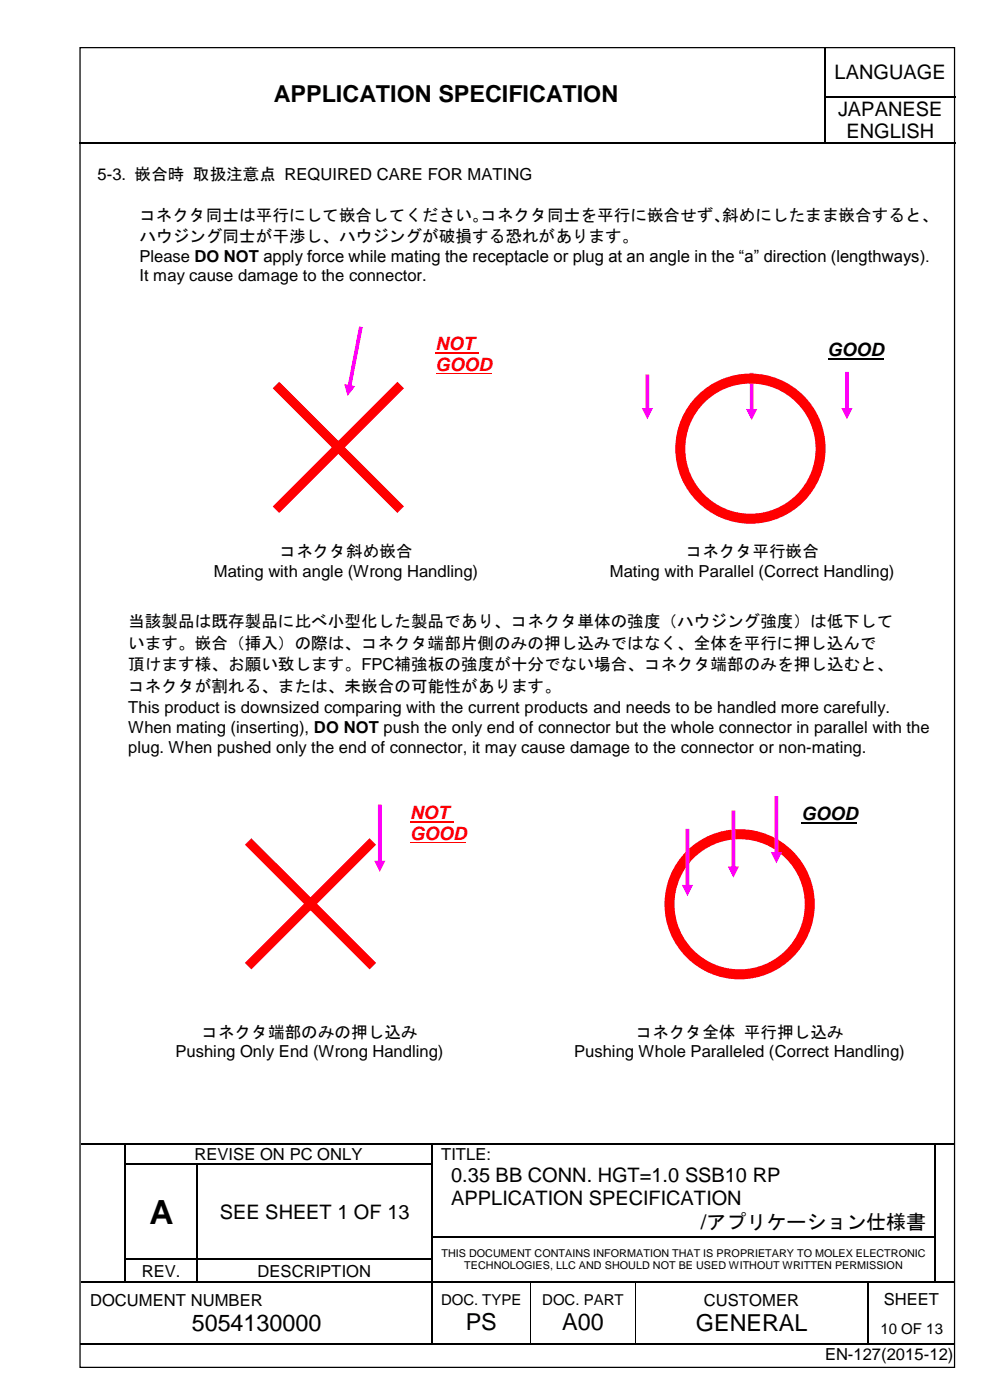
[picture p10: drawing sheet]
<svg xmlns="http://www.w3.org/2000/svg" width="210mm" height="297mm" viewBox="0 0 210 297" stroke-linecap="round" stroke-linejoin="round" font-family="sans-serif">
<defs><g id="words">
<text font-size="7.1" x="31.7" y="259.6">A</text>
<g font-size="5">
<text x="58.1" y="21.6">APPLICATION SPECIFICATION</text>
<text x="40.6" y="282.4">5054130000</text>
<text x="98.7" y="282.2">PS</text>
<text x="119.2" y="282.2">A00</text>
<text x="147.6" y="282.4">GENERAL</text>
</g>
<g font-size="4.2">
<text x="176.9" y="16.7">LANGUAGE</text>
<text x="177.7" y="24.5">JAPANESE</text>
<text x="179.4" y="29.4">ENGLISH</text>
<text x="95.6" y="250.7">0.35 BB CONN. HGT=1.0 SSB10 RP</text>
<text x="95.6" y="255.6">APPLICATION SPECIFICATION</text>
<text x="46.6" y="258.6">SEE SHEET 1 OF 13</text>
<text x="148.6" y="260.8">/アプリケーション仕様書</text>
</g>
<g font-size="3.9" fill="#f00">
<text x="92.3" y="74.3">NOT</text>
<text x="92.3" y="78.7">GOOD</text>
<text x="87" y="173.7">NOT</text>
<text x="87" y="178.2">GOOD</text>
</g>
<g font-size="3.9">
<text x="175.5" y="75.6">GOOD</text>
<text x="169.9" y="173.9">GOOD</text>
</g>
<g font-size="3.5">
<text x="20.7" y="38.1">5-3. 嵌合時 取扱注意点 REQUIRED CARE FOR MATING</text>
<text x="29.6" y="46.8">コネクタ同士は平行にして嵌合してください。</text>
<text x="101.9" y="46.8">コネクタ同士を平行に嵌合せず、</text>
<text x="153.1" y="46.8">斜めにしたまま嵌合すると、</text>
<text x="29.6" y="51.4">ハウジング同士が干渉し、ハウジングが破損する恐れがあります。</text>
<text x="29.6" y="59.7">It may cause damage to the connector.</text>
<text x="29.6" y="55.6">Please DO NOT apply force while mating the receptacle or plug at an angle in the “a” direction (lengthways).</text>
<text x="59.3" y="118.2">コネクタ斜め嵌合</text>
<text x="145.4" y="118.2">コネクタ平行嵌合</text>
<text x="45.3" y="122.5">Mating with angle (Wrong Handling)</text>
<text x="129.3" y="122.5">Mating with Parallel (Correct Handling)</text>
<text x="27.2" y="133">当該製品は既存製品に比べ小型化した製品であり、コネクタ単体の強度（ハウジング強度）は低下して</text>
<text x="27.2" y="137.6">います。嵌合（挿入）の際は、コネクタ端部片側のみの押し込みではなく、全体を平行に押し込んで</text>
<text x="27.2" y="142.2">頂けます様、お願い致します。FPC補強板の強度が十分でない場合、コネクタ端部のみを押し込むと、</text>
<text x="27.2" y="146.7">コネクタが割れる、または、未嵌合の可能性があります。</text>
<text x="27.2" y="151.3">This product is downsized comparing with the current products and needs to be handled more carefully.</text>
<text x="27.2" y="155.5">When mating (inserting), DO NOT push the only end of connector but the whole connector in parallel with the</text>
<text x="27.2" y="159.7">plug. When pushed only the end of connector, it may cause damage to the connector or non-mating.</text>
<text x="42.7" y="220.1">コネクタ端部のみの押し込み</text>
<text x="134.8" y="220.1">コネクタ全体 平行押し込み</text>
<text x="37.2" y="224.3">Pushing Only End (Wrong Handling)</text>
<text x="121.7" y="224.3">Pushing Whole Paralleled (Correct Handling)</text>
<text x="41.2" y="246.1">REVISE ON PC ONLY</text>
<text x="93.5" y="246.1">TITLE:</text>
<text x="30.1" y="270.8">REV.</text>
<text x="54.6" y="270.8">DESCRIPTION</text>
<text x="19.1" y="277">DOCUMENT NUMBER</text>
<text x="149.2" y="277">CUSTOMER</text>
<text x="187.4" y="276.8">SHEET</text>
<text x="174.9" y="288.6">EN-127(2015-12)</text>
</g>
<g font-size="3.2">
<text x="93.5" y="276.9">DOC. TYPE</text>
<text x="115" y="276.9">DOC. PART</text>
<text x="186.6" y="283">10 OF 13</text>
</g>
<g font-size="2.3">
<text x="93.6" y="266.6">THIS DOCUMENT CONTAINS INFORMATION THAT IS PROPRIETARY TO MOLEX ELECTRONIC</text>
<text x="98.4" y="269.3">TECHNOLOGIES, LLC AND SHOULD NOT BE USED WITHOUT WRITTEN PERMISSION</text>
</g>
</g></defs>
<g fill="none" stroke="#000" stroke-width=".25">
<path d="M175 10.2v10.2M16.8 30.4h158M175 20.6v9.7M175.1 20.5h27.4M175.1 30.4h27.4M17.2 242.6h9.3M26.6 242.8v4M26.6 247.1v4.8M26.6 252.2v4.9M26.6 257.3v4.9M26.7 242.6h64.8M26.7 247h15"/>
<path d="M41.8 247.1v4.8M41.8 252.2v4.9M41.8 257.3v4.9M42 247h49.5M91.6 242.8v4M91.6 247.1v4.8M91.6 252.2v4.9M91.6 257.3v4.9M91.8 242.6h106.3M198.2 242.8v4M198.2 247.1v4.8M198.2 252.2v4.9"/>
<path d="M198.2 257.3v4.9M198.4 242.6h4M17.2 272h9.3M26.6 262.5v4.6M26.6 267.3v4.6M26.7 267.2h15M26.7 272h15M41.8 262.5v4.6M41.8 267.3v4.6M42 267.2h49.5M42 272h49.5M91.6 262.5v4.6"/>
<path d="M91.6 267.3v4.6M91.6 272.2v12.9M91.8 262.3h106.3M91.8 272h20.6M112.6 272h22M134.9 272h49M184 272.2v12.9M184.1 272h14M198.2 262.5v4.6M198.2 267.3v4.6M198.4 272h4M16.9 285.2h74.6"/>
<path d="M91.8 285.2h20.6M112.6 285.2h22M134.9 285.2h49M184.1 285.2h18.3"/>
</g>
<g fill="#000">
<path d="M174.8 20.4h.3v.2h-.3z" fill-rule="evenodd"/>
<path d="M174.8 30.3h.3v.3h-.3z" fill-rule="evenodd"/>
<path d="M26.5 242.5h.2v.3h-.2z" fill-rule="evenodd"/>
<path d="M26.5 246.8h.2v.3h-.2z" fill-rule="evenodd"/>
<path d="M26.5 251.9h.2v.3h-.2z" fill-rule="evenodd"/>
<path d="M26.5 257.1h.2v.2h-.2z" fill-rule="evenodd"/>
<path d="M41.7 246.8h.3v.3h-.3z" fill-rule="evenodd"/>
<path d="M41.7 251.9h.3v.3h-.3z" fill-rule="evenodd"/>
<path d="M41.7 257.1h.3v.2h-.3z" fill-rule="evenodd"/>
<path d="M91.5 242.5h.3v.3h-.3z" fill-rule="evenodd"/>
<path d="M91.5 246.8h.3v.3h-.3z" fill-rule="evenodd"/>
<path d="M91.5 251.9h.3v.3h-.3z" fill-rule="evenodd"/>
<path d="M91.5 257.1h.3v.2h-.3z" fill-rule="evenodd"/>
<path d="M198.1 242.5h.3v.3h-.3z" fill-rule="evenodd"/>
<path d="M198.1 246.8h.3v.3h-.3z" fill-rule="evenodd"/>
<path d="M198.1 251.9h.3v.3h-.3z" fill-rule="evenodd"/>
<path d="M198.1 257.1h.3v.2h-.3z" fill-rule="evenodd"/>
<path d="M26.5 262.2h.2v.3h-.2z" fill-rule="evenodd"/>
<path d="M26.5 267.1h.2v.2h-.2z" fill-rule="evenodd"/>
<path d="M26.5 271.9h.2v.3h-.2z" fill-rule="evenodd"/>
<path d="M41.7 262.2h.3v.3h-.3z" fill-rule="evenodd"/>
<path d="M41.7 267.1h.3v.2h-.3z" fill-rule="evenodd"/>
<path d="M41.7 271.9h.3v.3h-.3z" fill-rule="evenodd"/>
<path d="M91.5 262.2h.3v.3h-.3z" fill-rule="evenodd"/>
<path d="M91.5 267.1h.3v.2h-.3z" fill-rule="evenodd"/>
<path d="M91.5 271.9h.3v.3h-.3z" fill-rule="evenodd"/>
<path d="M112.4 271.9h.2v.3h-.2z" fill-rule="evenodd"/>
<path d="M134.6 271.9h.3v.3h-.3z" fill-rule="evenodd"/>
<path d="M183.9 271.9h.2v.3h-.2z" fill-rule="evenodd"/>
<path d="M198.1 262.2h.3v.3h-.3z" fill-rule="evenodd"/>
<path d="M198.1 267.1h.3v.2h-.3z" fill-rule="evenodd"/>
<path d="M198.1 271.9h.3v.3h-.3z" fill-rule="evenodd"/>
<path d="M91.5 285.1h.3v.3h-.3z" fill-rule="evenodd"/>
<path d="M112.4 285.1h.2v.3h-.2z" fill-rule="evenodd"/>
<path d="M134.6 285.1h.3v.3h-.3z" fill-rule="evenodd"/>
<path d="M183.9 285.1h.2v.3h-.2z" fill-rule="evenodd"/>
</g>
<path d="M112.5 272.2v12.9M134.7 272.2v12.9" fill="none" stroke="#000" stroke-width=".21"/>
<path d="M55.6 15.8h112.4v9.7h-112.4z" fill-rule="evenodd" fill="#fff"/>
<path d="M17 10.1h185.4v280h-185.4z" fill="none" stroke="#000" stroke-width=".26"/>
<path d="M76.1 69.2l-2.4 12.8 .8 .2 2.4-12.8zM73 81.5l.7 2.5 1.6-2.1z" fill="#f0f"/>
<path d="M58 82.4l1.2-1.2 12.5 12.5 12.6-12.5 1.1 1.2-12.5 12.5 12.5 12.5-1.1 1.2-12.6-12.5-12.5 12.5-1.2-1.2 12.5-12.5z" fill-rule="evenodd" fill="#f00"/>
<path d="M58 82.4l1.2-1.2 12.5 12.5 12.6-12.5 1.1 1.2-12.5 12.5 12.5 12.5-1.1 1.2-12.6-12.5-12.5 12.5-1.2-1.2 12.5-12.5z" fill="none" stroke="#f00" stroke-width=".26"/>
<path d="M80.1 170.7h.8v12.3h-.8zM79.3 182.6h2.4l-1.2 2.4z" fill="#f0f"/>
<path d="M52.1 179.2l1.2-1.2 12.5 12.6 12.6-12.6 1.1 1.2-12.5 12.5 12.5 12.6-1.1 1.2-12.6-12.6-12.5 12.6-1.2-1.2 12.5-12.6z" fill-rule="evenodd" fill="#f00"/>
<path d="M52.1 179.2l1.2-1.2 12.5 12.6 12.6-12.6 1.1 1.2-12.5 12.5 12.5 12.6-1.1 1.2-12.6-12.6-12.5 12.6-1.2-1.2 12.5-12.6z" fill="none" stroke="#f00" stroke-width=".26"/>
<circle cx="156.8" cy="191.8" r="14.9" fill="none" stroke="#f00" stroke-width="2.1" stroke-linecap="butt"/>
<g fill="#f0f">
<path d="M155.1 171.9h.8v12.3h-.8zM154.3 183.8h2.4l-1.2 2.4z"/>
<path d="M164.2 168.9h.8v12.3h-.8zM163.4 180.8h2.4l-1.2 2.4z"/>
<path d="M145.4 175.8h.7v12.3h-.7zM144.6 187.7h2.3l-1.1 2.4z"/>
<path d="M159 79.1h.8v8.1h-.8zM158.2 86.8h2.4l-1.2 2.3z"/>
<path d="M179.2 78.9h.8v8.1h-.8zM178.4 86.6h2.4l-1.2 2.4z"/>
<path d="M136.8 79.4h.8v7.6h-.7zM136.1 86.6h2.3l-1.2 2.4z"/>
</g>
<circle cx="159.1" cy="95.2" r="14.9" fill="none" stroke="#f00" stroke-width="2.1" stroke-linecap="butt"/>
<path d="M175.5 76.2h11.8M169.9 174.5h11.9" fill="none" stroke="#000" stroke-width=".42"/>
<path d="M92.3 74.9h9.3M87 174.4h9.2" fill="none" stroke="#f00" stroke-width=".42"/>
<path d="M92.3 79.3h11.9M87 178.7h11.8" fill="none" stroke="#f00" stroke-width=".21"/>
<use href="#words"/>
</svg>
